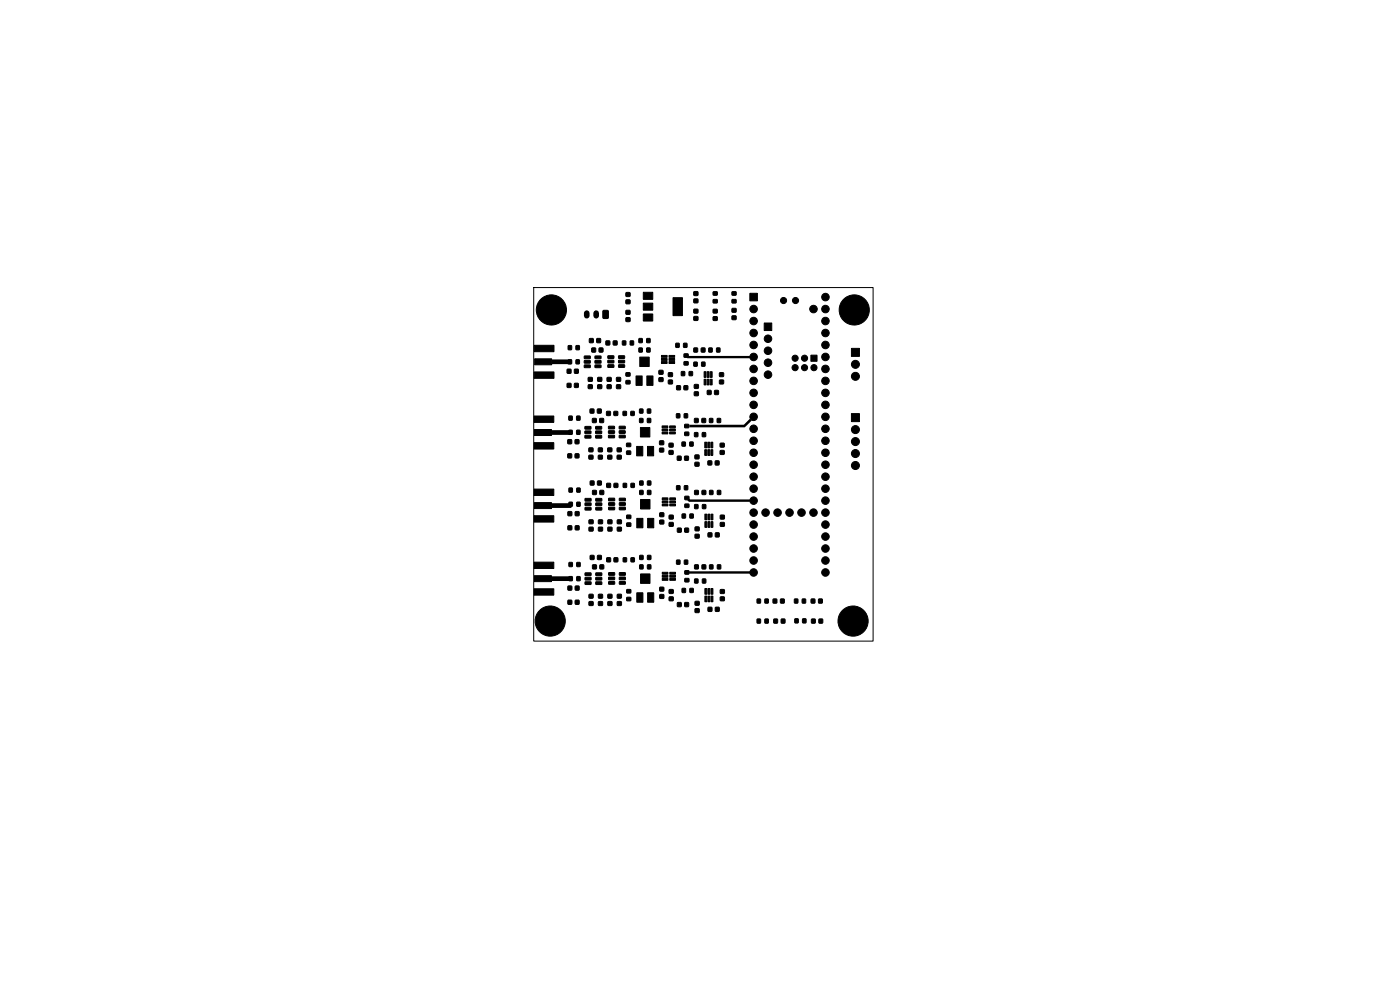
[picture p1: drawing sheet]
<svg xmlns="http://www.w3.org/2000/svg" width="297mm" height="210mm" viewBox="0 0 297 210" stroke-linecap="round" stroke-linejoin="round" font-family="sans-serif">
<g fill="#000" stroke="#000" stroke-width=".21">
<path d="M113.3 73.3h4.2v1.3h-4.2zM113.3 78.9h4.2v1.4h-4.2zM113.4 76.1h3.6v1.3h-3.6zM120.6 76.3h.6v.9h-.6zM120.6 73.3h.6v.9h-.6zM120.3 78.3h.8v.9h-.8zM122.2 76.3h.7v.9h-.7zM122.2 73.3h.7v.9h-.7zM121.9 78.3h.8v.9h-.8zM124 75.5h1.2v.5l-1.2 .1zM124 76.5h1.2v.5h-1.2zM124 77.4h1.2v.5l-1.2 .1z"/>
<path d="M125.1 71.8h.7v.9h-.7zM125.6 73.8h.7v.9h-.7zM126.6 71.8h.8v.9h-.8zM126.2 77.4h1.2l.1 .5-1.2 .1zM126.2 76.5h1.2l.1 .5h-1.2zM126.2 75.5h1.2l.1 .5-1.2 .1zM127.1 73.8h.8v.9h-.8zM129 75.5h1.2v.5h-1.2zM129 76.4h1.2v.5l-1.2 .1zM129 77.4h1.2v.5h-1.2zM127.9 65.9l.9-.1 .3 .2v1.3l-.2 .3h-.8l-.2-.2zM128.6 72.3h.7v.9h-.7z"/>
<path d="M130.1 72.3h.8v.9h-.8zM131.2 77.4h1.2l.1 .5h-1.2zM131.2 76.4h1.2l.1 .5-1.2 .1zM131.2 75.5h1.2l.1 .5h-1.2zM132.1 72.3h.6v.9h-.6zM132.8 79.1h.8v.7h-.8zM132.8 63.6h.8v.8h-.8zM132.8 62.1h.8v.8h-.8zM132.8 65.9h.8v.7h-.8zM132.8 67.4h.8v.8h-.8zM133.7 72.3h.7v.9h-.7zM135.6 73.8h.6v.9h-.6z"/>
<path d="M135.6 71.8h.6v.9h-.6zM134.9 79.7h1.3v2h-1.3zM136.5 62h2v1.5h-2zM136.5 64.3h2v1.5h-2zM136.5 66.6h2v1.5h-2zM137.2 73.8h.7v.9h-.7zM137.2 71.8h.7v.9h-.7zM135.7 75.7h2v2h-2zM137.2 79.7h1.3v2h-1.3zM140.3 75.4h1.2v.4h-1.2zM140.3 76h1.2v.4h-1.2zM140.3 76.7h1.2v.4h-1.2z"/>
<path d="M139.8 78.6h.8v.8h-.8zM141.9 76.7h1.2v.4h-1.2zM141.9 76h1.2v.4h-1.2zM141.9 75.4h1.2v.4h-1.2zM141.8 79.1h.8v.8h-.8zM142.8 63.1h2v3.9h-2zM143.4 72.8h.7v.9h-.7zM144.6 78.8h.6v.9h-.6zM145 72.8h.7v.9h-.7zM145.1 76.7h.9v.7h-.9zM145.1 75.1h.9v.7h-.9zM146.2 78.8h.7v.9h-.7z"/>
<path d="M147.2 73.8h.8v.9h-.8zM147.2 63.4h.8v.8h-.8zM147.2 61.9h.8v.8h-.8zM147.2 65.6h.8v.8h-.8zM147.2 67.2h.8v.7h-.8zM147.2 76.8h.7v.9h-.7zM148.8 73.8h.7v.9h-.7zM148.9 76.8h.6v.9h-.6zM149.4 78.8h.4v1.2h-.4zM150.4 73.8h.7v.9h-.7zM150 78.8h.4v1.2h-.4zM150.7 78.8h.4v1.2h-.4z"/>
<path d="M151.3 63.6h.8v.6h-.8zM151.3 61.9h.8v.7h-.8zM151.3 67.2h.8v.7h-.8zM151.3 65.6h.8v.8h-.8zM152 73.8h.7v.9h-.7zM152.7 79.1h.8v.8h-.8zM155.3 63.6h.8v.6h-.8zM155.3 61.9h.8v.7h-.8zM155.3 67h.8v.8h-.8zM155.3 65.5h.8v.7h-.8zM159.1 62.2h1.6v1.6h-1.6zM162.1 68.5h1.6v1.6h-1.6z"/>
<path d="M172 75.3h1.3v1.3h-1.3zM180.6 73.9h1.7v1.7h-1.7zM113.3 88.3h4.2v1.3h-4.2zM113.3 93.9h4.2v1.4h-4.2zM113.4 91.1h3.6v1.3h-3.6zM120.7 88.3h.7v.8h-.7zM120.7 91.3h.7v.8h-.7zM120.3 81.3h.8v.9h-.8zM120.5 96.3h.7v.8h-.7zM120.5 93.3h.7v.8h-.7zM122.3 88.3h.7v.8h-.7zM122.3 91.3h.7v.8h-.7z"/>
<path d="M121.9 81.3h.8v.9h-.8zM122 96.3h.8v.8h-.8zM122 93.3h.8v.8h-.8zM124.1 90.5h1.2l.1 .5h-1.2zM124.1 91.4h1.2l.1 .5-1.2 .1zM124.1 92.4h1.2l.1 .5h-1.2zM124.8 80.1h.8v.8h-.8zM124.8 81.6h.8v.8h-.8zM125 95h.8v.8h-.8zM125 96.6h.8v.8h-.8zM125.2 86.8h.8v.8h-.8zM125.7 88.8h.8v.8h-.8z"/>
<path d="M126.8 80.1h.8v.8h-.8zM126.8 81.6h.8v.8h-.8zM126.8 86.8h.7v.8h-.7zM127 95h.8v.8h-.8zM127 96.6h.8v.8h-.8zM126.4 92.4h1.2l.1 .5h-1.3zM126.4 91.4h1.2l.1 .5-1.3 .1zM126.4 90.5h1.2l.1 .5h-1.3zM127.3 88.8h.7v.8h-.7zM129.1 90.4h1.2l.1 .5-1.2 .1zM129.1 91.4h1.2l.1 .5h-1.2zM129.1 92.3h1.2l.1 .5-1.2 .1z"/>
<path d="M128.8 80.1h.8v.8h-.8zM128.8 81.6h.8v.8h-.8zM128.7 87.3h.8v.8h-.8zM129 95h.8v.8h-.8zM129 96.6h.8v.8h-.8zM130.3 87.3h.7v.8h-.7zM131.4 92.3h1.2l.1 .5-1.3 .1zM131.4 91.4h1.2l.1 .5h-1.3zM131.4 90.4h1.2l.1 .5-1.3 .1zM130.8 80.1h.8v.8h-.8zM130.8 81.6h.8v.8h-.8zM131 95h.8v.8h-.8z"/>
<path d="M131 96.6h.8v.8h-.8zM132.2 87.3h.7v.8h-.7zM132.8 80.7h.8v.7h-.8zM132.9 95.7h.9v.7h-.9zM132.9 94h.9v.7h-.9zM133.8 87.3h.7v.8h-.7zM135.7 86.8h.7v.8h-.7zM135.7 88.8h.7v.8h-.7zM135.1 94.7h1.3v2h-1.3zM137.3 86.8h.7v.8h-.7zM137.3 88.8h.7v.8h-.7zM135.9 90.7h2v2h-2z"/>
<path d="M137.4 94.7h1.3v2h-1.3zM140.5 90.4h1.2v.3h-1.2zM140.5 91h1.2v.4h-1.2zM140.5 91.7h1.2v.4h-1.2zM139.8 80.1h.8v.8h-.8zM140 93.5h.8v.8h-.8zM140 95.1h.8v.8h-.8zM142.1 91.7h1.2v.4h-1.2zM142.1 91h1.2v.4h-1.2zM142.1 90.4h1.2v.3h-1.2zM141.8 80.6h.8v.8h-.8zM142 94h.8v.8h-.8z"/>
<path d="M142 95.6h.8v.8h-.8zM143.5 87.8h.7v.8h-.7zM143.6 81.8h.7v.9h-.7zM143.7 96.8h.8v.8h-.8zM144.7 93.8h.7v.8h-.7zM145.1 81.8h.8v.9h-.8zM145.2 87.8h.7v.8h-.7zM145.3 96.8h.7v.8h-.7zM145.3 91.7h.8v.7h-.8zM145.3 90h.8v.7h-.8zM146.3 93.8h.7v.8h-.7zM147.4 88.8h.7v.8h-.7z"/>
<path d="M147.3 83.1h.8v.8h-.8zM147.3 81.6h.8v.8h-.8zM147.5 98.1h.8v.8h-.8zM147.5 96.5h.8v.8h-.8zM147.3 91.8h.7v.8h-.7zM148.9 88.8h.8v.8h-.8zM149 91.8h.7v.8h-.7zM149.4 80.4h.4v1.3h-.4zM149.5 93.8h.4v1.2h-.4zM149.5 95.4h.4v1.2h-.4zM150.1 82.8h.7v.9h-.7zM150.2 97.8h.8v.8h-.8z"/>
<path d="M150 80.4h.4v1.3h-.4zM150.5 88.8h.7v.8h-.7zM150.2 93.8h.4v1.2h-.4zM150.2 95.4h.4v1.2h-.4zM150.7 80.4h.4v1.3h-.4zM150.8 93.8h.4v1.2h-.4zM150.8 95.4h.4v1.2h-.4zM151.6 82.8h.8v.9h-.8zM151.8 97.8h.7v.8h-.7zM152.2 88.8h.7v.8h-.7zM152.7 80.6h.8v.8h-.8zM152.8 95.6h.8v.8h-.8z"/>
<path d="M152.8 94h.8v.8h-.8zM180.6 87.7h1.7v1.7h-1.7zM113.3 103.8h4.2v1.3h-4.2zM113.3 109.4h4.2v1.4h-4.2zM113.3 119.2h4.2v1.4h-4.2zM113.4 106.6h3.6v1.3h-3.6zM120.7 106.5h.7v.9h-.7zM120.7 119.3h.7v.9h-.7zM120.7 103.5h.7v.9h-.7zM120.5 111.6h.8v.8h-.8zM120.5 108.6h.8v.8h-.8zM122.4 106.5h.7v.9h-.7z"/>
<path d="M122.4 119.3h.7v.9h-.7zM122.4 103.5h.7v.9h-.7zM122.1 111.6h.7v.8h-.7zM122.1 108.6h.7v.8h-.7zM124.1 105.8l1.2-.1 .1 .5-1.2 .1zM124.1 106.7h1.2l.1 .5-1.2 .1zM124.1 107.7l1.2-.1 .1 .5-1.2 .1zM125 110.3h.8v.8h-.8zM125 111.9h.8v.7h-.8zM125.2 117.8h.8v.9h-.8zM125.2 102.1h.8v.8h-.8zM125.7 104.1h.8v.8h-.8z"/>
<path d="M126.8 117.8h.7v.9h-.7zM126.8 102.1h.7v.8h-.7zM127 110.3h.8v.8h-.8zM127 111.9h.8v.7h-.8zM126.4 107.7l1.2-.1 .1 .5-1.2 .1zM126.4 106.7h1.2l.1 .5-1.2 .1zM126.4 105.8l1.2-.1 .1 .5-1.2 .1zM127.3 104.1h.7v.8h-.7zM129.1 105.7h1.2l.1 .5-1.2 .1zM129.1 106.7l1.2-.1 .1 .5-1.2 .1zM129.1 107.6h1.2l.1 .5-1.2 .1zM128.7 102.6h.8v.8h-.8z"/>
<path d="M128.7 118.3h.8v.9h-.8zM129 110.3h.8v.8h-.8zM129 111.9h.8v.7h-.8zM130.3 102.6h.7v.8h-.7zM130.3 118.3h.7v.9h-.7zM131.4 107.6h1.2l.1 .5-1.2 .1zM131.4 106.7l1.2-.1 .1 .5-1.2 .1zM131.4 105.7h1.2l.1 .5-1.2 .1zM131 110.3h.8v.8h-.8zM131 111.9h.8v.7h-.8zM132.2 102.5h.7v.9h-.7zM132.2 118.3h.7v.9h-.7z"/>
<path d="M133 110.9h.8v.7h-.8zM133 109.3h.8v.7h-.8zM133.9 102.5h.7v.9h-.7zM133.9 118.3h.7v.9h-.7zM135.7 119.8h.7v.9h-.7zM135.7 102h.7v.9h-.7zM135.7 104h.7v.9h-.7zM135.7 117.8h.7v.9h-.7zM135.1 110h1.3v2h-1.3zM137.4 119.8h.7v.9h-.7zM137.4 102h.7v.9h-.7zM137.4 104h.7v.9h-.7z"/>
<path d="M137.4 117.8h.7v.9h-.7zM135.9 106h2v2h-2zM137.4 110h1.3v2h-1.3zM140.5 105.6h1.2v.4h-1.2zM140.5 106.3h1.2v.4h-1.2zM140.5 106.9h1.2v.4h-1.2zM140 108.8h.8v.8h-.8zM140 110.4h.8v.7h-.8zM142.1 106.9h1.2v.4h-1.2zM142.1 106.3h1.2v.4h-1.2zM142.1 105.6h1.2v.4h-1.2zM142 109.3h.8v.8h-.8z"/>
<path d="M142 110.9h.8v.7h-.8zM143.5 118.8h.7v.9h-.7zM143.5 103h.7v.9h-.7zM143.7 112.1h.8v.8h-.8zM144.7 109h.7v.9h-.7zM145.2 118.8h.7v.9h-.7zM145.2 103h.7v.9h-.7zM145.3 112.1h.7v.8h-.7zM145.3 106.9h.8v.7h-.8zM145.3 105.3h.8v.7h-.8zM146.4 109h.7v.9h-.7zM147.4 119.8h.7v.9h-.7z"/>
<path d="M147.4 104.1h.7v.8h-.7zM147.5 113.4h.8v.7h-.8zM147.5 111.8h.8v.8h-.8zM147.4 107h.7v.9h-.7zM149 119.8h.7v.9h-.7zM149 104.1h.7v.8h-.7zM149 107h.7v.9h-.7zM149.5 109.1h.4v1.2h-.4zM149.5 110.7h.4v1.2h-.4zM150.2 113.1h.8v.8h-.8zM150.5 104h.7v.9h-.7zM150.5 119.8h.7v.9h-.7z"/>
<path d="M150.2 109.1h.4v1.2h-.4zM150.2 110.7h.4v1.2h-.4zM150.8 109.1h.4v1.2h-.4zM150.8 110.7h.4v1.2h-.4zM151.8 113.1h.7v.8h-.7zM152.2 104h.7v.9h-.7zM152.2 119.8h.7v.9h-.7zM152.8 110.9h.8v.7h-.8zM152.8 109.3h.8v.8h-.8zM113.3 124.9h4.2v1.3h-4.2zM113.4 122.1h3.6v1.3h-3.6zM120.7 122.3h.7v.9h-.7z"/>
<path d="M120.5 124.3h.8v.9h-.8zM120.5 127.3h.8v.9h-.8zM122.4 122.3h.7v.9h-.7zM122.1 124.3h.7v.9h-.7zM122.1 127.3h.7v.9h-.7zM124.1 121.5h1.2l.1 .5-1.2 .1zM124.1 122.5h1.2l.1 .5h-1.2zM124.1 123.4h1.2l.1 .5-1.2 .1zM125 126.1h.8v.8h-.8zM125 127.6h.8v.8h-.8zM125.7 119.8h.8v.9h-.8zM127 126.1h.8v.8h-.8z"/>
<path d="M127 127.6h.8v.8h-.8zM126.4 123.4h1.2l.1 .5-1.2 .1zM126.4 122.5h1.2l.1 .5h-1.2zM126.4 121.5h1.2l.1 .5-1.2 .1zM127.3 119.8h.7v.9h-.7zM129.1 121.5h1.2l.1 .5h-1.2zM129.1 122.4h1.2l.1 .5-1.2 .1zM129.1 123.4h1.2l.1 .5h-1.2zM129 126.1h.8v.8h-.8zM129 127.6h.8v.8h-.8zM131.4 123.4h1.2l.1 .5h-1.2zM131.4 122.4h1.2l.1 .5-1.2 .1z"/>
<path d="M131.4 121.5h1.2l.1 .5h-1.2zM131 126.1h.8v.8h-.8zM131 127.6h.8v.8h-.8zM133 126.7h.8v.7h-.8zM133 125.1h.8v.7h-.8zM135.1 125.8h1.3v2h-1.3zM135.9 121.8h2v2h-2zM137.4 125.8h1.3v2h-1.3zM140.5 121.4h1.2v.4h-1.2zM140.5 122.1h1.2v.4h-1.2zM140.5 122.7h1.2v.4h-1.2zM140 124.6h.8v.8h-.8z"/>
<path d="M140 126.1h.8v.8h-.8zM142.1 122.7h1.2v.4h-1.2zM142.1 122.1h1.2v.4h-1.2zM142.1 121.4h1.2v.4h-1.2zM142 125.1h.8v.8h-.8zM142 126.6h.8v.8h-.8zM143.7 127.8h.8v.9h-.8zM144.7 124.8h.7v.9h-.7zM145.3 127.8h.7v.9h-.7zM145.3 122.7h.8v.7h-.8zM145.3 121.1h.8v.7h-.8zM146.4 124.8h.7v.9h-.7z"/>
<path d="M147.5 129.1h.8v.8h-.8zM147.5 127.6h.8v.8h-.8zM147.4 122.8h.7v.9h-.7zM149 122.8h.7v.9h-.7zM149.5 124.8h.4v1.3h-.4zM149.5 126.5h.4v1.1h-.4zM150.2 128.8h.8v.9h-.8zM150.2 124.8h.4v1.3h-.4zM150.2 126.5h.4v1.1h-.4zM150.8 124.8h.4v1.3h-.4zM150.8 126.5h.4v1.1h-.4zM151.8 128.8h.7v.9h-.7z"/>
<path d="M152.8 126.6h.8v.8h-.8zM152.8 125.1h.8v.8h-.8zM160.6 127.1h.7v.8h-.7zM160.6 131.3h.7v.9h-.7zM162.3 127.1h.7v.8h-.7zM162.3 131.3h.7v.9h-.7zM164 127.1h.8v.8h-.8zM164.2 131.3h.7v.9h-.7zM165.6 127.1h.7v.8h-.7zM165.8 131.3h.7v.9h-.7zM168.6 127.1h.6v.8h-.6zM168.6 131.3h.7v.8h-.7z"/>
<path d="M170.2 127.1h.7v.8h-.7zM170.3 131.3h.7v.8h-.7zM172.1 127.1h.7v.8h-.7zM172.2 131.3h.7v.9h-.7zM173.7 127.1h.7v.8h-.7zM173.8 131.3h.7v.9h-.7z"/>
<circle cx="117" cy="65.7" r="3.2"/>
<circle cx="159.9" cy="70.6" r=".8"/>
<circle cx="159.9" cy="78.3" r=".8"/>
<circle cx="159.9" cy="65.6" r=".8"/>
<circle cx="159.9" cy="68.1" r=".8"/>
<circle cx="159.9" cy="75.7" r=".8"/>
<circle cx="159.9" cy="73.2" r=".8"/>
<circle cx="162.9" cy="71.9" r=".8"/>
<circle cx="162.9" cy="76.9" r=".8"/>
<circle cx="162.9" cy="74.4" r=".8"/>
<circle cx="162.9" cy="79.5" r=".8"/>
<circle cx="166.2" cy="63.7" r=".65"/>
<circle cx="168.7" cy="78" r=".65"/>
<circle cx="168.7" cy="76" r=".65"/>
<circle cx="168.8" cy="63.7" r=".65"/>
<circle cx="170.7" cy="78" r=".65"/>
<circle cx="170.7" cy="76" r=".65"/>
<circle cx="172.6" cy="65.6" r=".8"/>
<circle cx="172.7" cy="78" r=".65"/>
<circle cx="175.1" cy="73.2" r=".8"/>
<circle cx="175.1" cy="68.1" r=".8"/>
<circle cx="175.1" cy="78.3" r=".8"/>
<circle cx="175.1" cy="75.7" r=".8"/>
<circle cx="175.1" cy="65.6" r=".8"/>
<circle cx="175.1" cy="63" r=".8"/>
<circle cx="175.1" cy="70.6" r=".8"/>
<circle cx="181.2" cy="65.7" r="3.2"/>
<circle cx="181.5" cy="77.3" r=".85"/>
<circle cx="181.5" cy="79.8" r=".85"/>
<circle cx="159.9" cy="80.8" r=".8"/>
<circle cx="159.9" cy="96" r=".8"/>
<circle cx="159.9" cy="88.4" r=".8"/>
<circle cx="159.9" cy="93.5" r=".8"/>
<circle cx="159.9" cy="98.6" r=".8"/>
<circle cx="159.9" cy="91" r=".8"/>
<circle cx="159.9" cy="85.9" r=".8"/>
<circle cx="159.9" cy="83.3" r=".8"/>
<circle cx="175.1" cy="88.4" r=".8"/>
<circle cx="175.1" cy="83.3" r=".8"/>
<circle cx="175.1" cy="96" r=".8"/>
<circle cx="175.1" cy="85.9" r=".8"/>
<circle cx="175.1" cy="93.5" r=".8"/>
<circle cx="175.1" cy="91" r=".8"/>
<circle cx="175.1" cy="98.6" r=".8"/>
<circle cx="175.1" cy="80.8" r=".8"/>
<circle cx="181.5" cy="91.1" r=".85"/>
<circle cx="181.5" cy="98.7" r=".85"/>
<circle cx="181.5" cy="96.2" r=".85"/>
<circle cx="181.5" cy="93.7" r=".85"/>
<circle cx="159.9" cy="113.8" r=".8"/>
<circle cx="159.9" cy="106.2" r=".8"/>
<circle cx="159.9" cy="116.4" r=".8"/>
<circle cx="159.9" cy="101.1" r=".8"/>
<circle cx="159.9" cy="118.9" r=".8"/>
<circle cx="159.9" cy="108.7" r=".8"/>
<circle cx="159.9" cy="111.3" r=".8"/>
<circle cx="159.9" cy="103.7" r=".8"/>
<circle cx="162.4" cy="108.7" r=".8"/>
<circle cx="165" cy="108.7" r=".8"/>
<circle cx="167.5" cy="108.7" r=".8"/>
<circle cx="170" cy="108.7" r=".8"/>
<circle cx="172.6" cy="108.7" r=".8"/>
<circle cx="175.1" cy="103.7" r=".8"/>
<circle cx="175.1" cy="101.1" r=".8"/>
<circle cx="175.1" cy="116.4" r=".8"/>
<circle cx="175.1" cy="111.3" r=".8"/>
<circle cx="175.1" cy="113.8" r=".8"/>
<circle cx="175.1" cy="108.7" r=".8"/>
<circle cx="175.1" cy="106.2" r=".8"/>
<circle cx="175.1" cy="118.9" r=".8"/>
<circle cx="116.7" cy="131.7" r="3.2"/>
<circle cx="159.9" cy="121.4" r=".8"/>
<circle cx="175.1" cy="121.4" r=".8"/>
<circle cx="181" cy="131.7" r="3.2"/>
</g>
<path d="M124.5 66.4v.6M126.5 66.4v.6" fill="none" stroke="#000" stroke-width="1.2"/>
<path d="M117.1 76.3h4l.1 .8-.1 .2h-4l-.1-.2zM145.8 75.7l.3-.2h13l.2 .4-.2 .1h-13.2zM117.1 91.3h4l.1 .8-.1 .2h-4l-.1-.2zM146.3 90.1h11.5l1.3-1.2 .3 .3-1.5 1.5h-11.5l-.2-.2zM117.1 106.8h4l.1 .8-.1 .2h-4l-.1-.2zM145.9 106l.3-.2 .2 .2h12.6l.1 .3-.1 .1h-12.8l-.3-.2zM117 122.3l4.1-.1 .1 .9-.1 .1h-4l-.1-.1zM146.3 121.2h12.7l.1 .4-.1 .1h-12.7l-.1-.1z" fill="#000"/>
<path d="M113.2 61h72v75h-72z" fill="none" stroke="#000" stroke-width=".21"/>
</svg>
